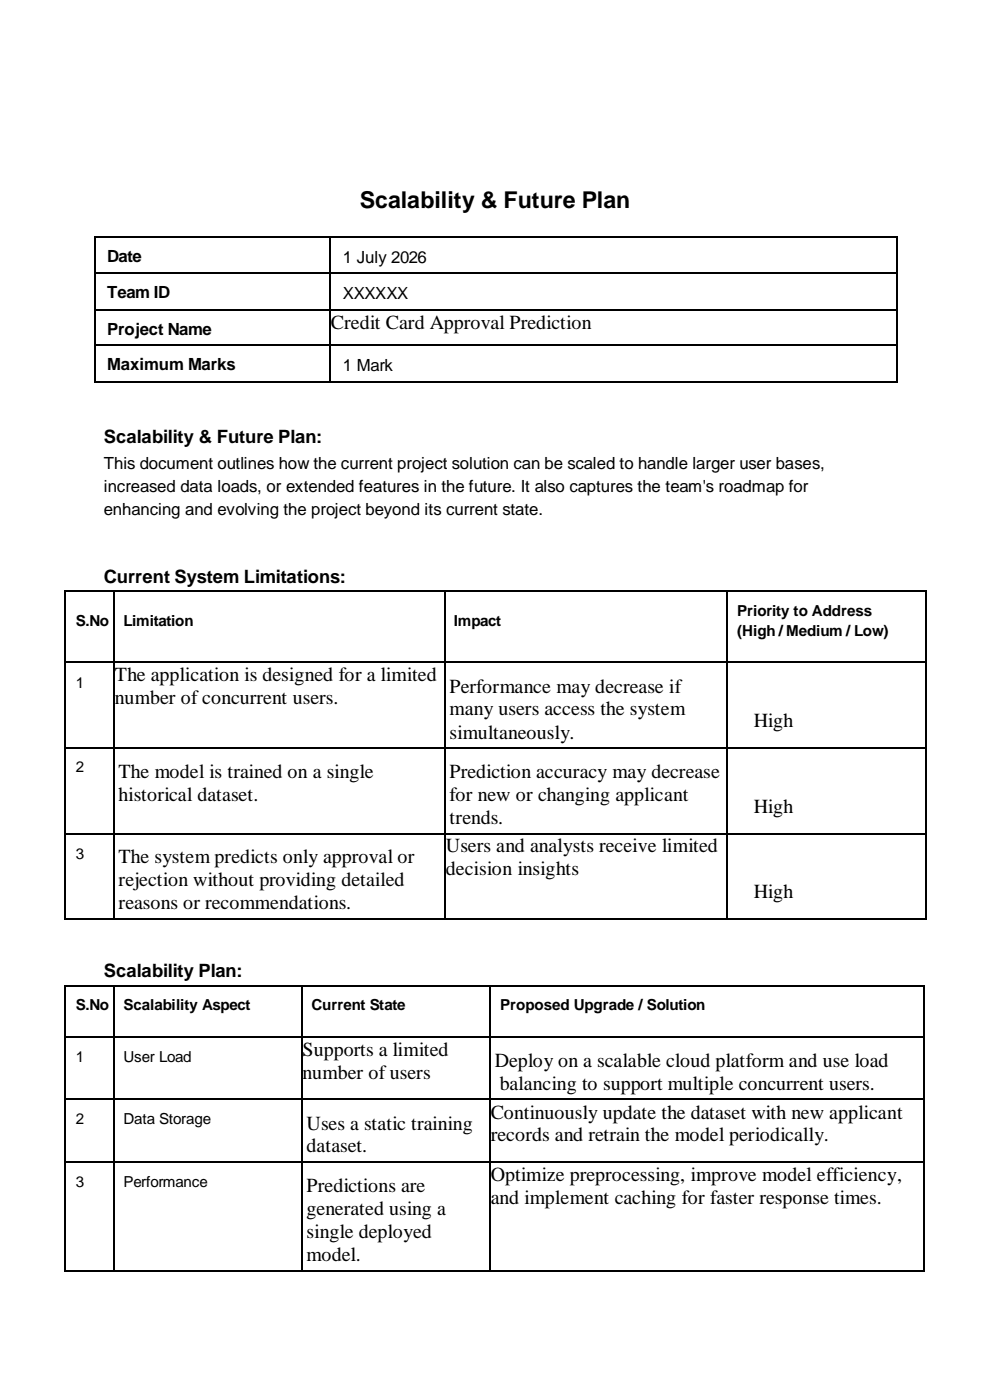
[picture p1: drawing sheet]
<svg xmlns="http://www.w3.org/2000/svg" width="210mm" height="297mm" viewBox="0 0 210 297" stroke-linecap="round" stroke-linejoin="round" font-family="sans-serif">
<defs><g id="words">
<text font-size="4.9" x="76.3" y="44">Scalability &amp; Future Plan</text>
<g font-size="4.2">
<text x="70.2" y="69.8">Credit Card Approval Prediction</text>
<text x="24.4" y="144.6">The application is designed for a limited</text>
<text x="24.4" y="149.4">number of concurrent users.</text>
<text x="95.4" y="146.9">Performance may decrease if</text>
<text x="95.4" y="151.8">many users access the system</text>
<text x="159.9" y="154.3">High</text>
<text x="95.4" y="156.7">simultaneously.</text>
<text x="25.2" y="165.1">The model is trained on a single</text>
<text x="95.4" y="165.1">Prediction accuracy may decrease</text>
<text x="25.2" y="169.9">historical dataset.</text>
<text x="95.4" y="169.9">for new or changing applicant</text>
<text x="159.9" y="172.4">High</text>
<text x="95.4" y="174.8">trends.</text>
<text x="25.2" y="183.2">The system predicts only approval or</text>
<text x="94.6" y="180.8">Users and analysts receive limited</text>
<text x="94.6" y="185.6">decision insights</text>
<text x="25.2" y="188">rejection without providing detailed</text>
<text x="159.9" y="190.5">High</text>
<text x="25.2" y="192.9">reasons or recommendations.</text>
<text x="64.2" y="224">Supports a limited</text>
<text x="104.9" y="226.4">Deploy on a scalable cloud platform and use load</text>
<text x="64.2" y="228.8">number of users</text>
<text x="106" y="231.3">balancing to support multiple concurrent users.</text>
<text x="65" y="239.7">Uses a static training</text>
<text x="104.1" y="237.3">Continuously update the dataset with new applicant</text>
<text x="65" y="244.5">dataset.</text>
<text x="104.1" y="242.1">records and retrain the model periodically.</text>
<text x="104.1" y="250.5">Optimize preprocessing, improve model efficiency,</text>
<text x="65" y="252.9">Predictions are</text>
<text x="65" y="257.8">generated using a</text>
<text x="104.1" y="255.4">and implement caching for faster response times.</text>
<text x="65" y="262.6">single deployed</text>
<text x="65" y="267.5">model.</text>
</g>
<g font-size="3.9">
<text x="22" y="94">Scalability &amp; Future Plan:</text>
<text x="22" y="123.6">Current System Limitations:</text>
<text x="22" y="207.2">Scalability Plan:</text>
</g>
<g font-size="3.6">
<text x="22.7" y="55.6">Date</text>
<text x="72.8" y="55.7">1 July 2026</text>
<text x="22.7" y="63.3">Team ID</text>
<text x="72.8" y="63.3">XXXXXX</text>
<text x="22.7" y="71">Project Name</text>
<text x="22.7" y="78.6">Maximum Marks</text>
<text x="72.8" y="78.7">1 Mark</text>
<text x="22" y="99.4">This document outlines how the current project solution can be scaled to handle larger user bases,</text>
<text x="22" y="104.3">increased data loads, or extended features in the future. It also captures the team's roadmap for</text>
<text x="22" y="109.3">enhancing and evolving the project beyond its current state.</text>
</g>
<g font-size="3.2">
<text x="156.4" y="130.6">Priority to Address</text>
<text x="16.1" y="132.7">S.No</text>
<text x="26.2" y="132.7">Limitation</text>
<text x="96.3" y="132.7">Impact</text>
<text x="156.4" y="134.8">(High /Medium / Low)</text>
<text x="16.1" y="145.9">1</text>
<text x="16.1" y="163.9">2</text>
<text x="16.1" y="182.2">3</text>
<text x="16.1" y="214.2">S.No</text>
<text x="26.2" y="214.2">Scalability Aspect</text>
<text x="66.1" y="214.2">Current State</text>
<text x="106.1" y="214.2">Proposed Upgrade / Solution</text>
<text x="16.1" y="225.4">1</text>
<text x="26.2" y="225.4">User Load</text>
<text x="16.1" y="238.4">2</text>
<text x="26.2" y="238.4">Data Storage</text>
<text x="16.1" y="251.9">3</text>
<text x="26.2" y="251.9">Performance</text>
</g>
</g></defs>
<g fill="#000">
<path d="M20.1 50.1h.3v.3h-.3z" fill-rule="evenodd"/>
<path d="M20.1 50.1h.3v.3h-.3z" fill-rule="evenodd"/>
<path d="M20.1 57.8h.3v.4h-.3z" fill-rule="evenodd"/>
<path d="M69.9 50.1h.3v.3h-.3z" fill-rule="evenodd"/>
<path d="M69.9 57.8h.3v.4h-.3z" fill-rule="evenodd"/>
<path d="M190.2 50.1h.3v.3h-.3z" fill-rule="evenodd"/>
<path d="M190.2 50.1h.3v.3h-.3z" fill-rule="evenodd"/>
<path d="M190.2 57.8h.3v.4h-.3z" fill-rule="evenodd"/>
<path d="M20.1 65.6h.3v.4h-.3z" fill-rule="evenodd"/>
<path d="M20.1 73h.3v.3h-.3z" fill-rule="evenodd"/>
<path d="M69.9 65.6h.3v.4h-.3z" fill-rule="evenodd"/>
<path d="M69.9 73h.3v.3h-.3z" fill-rule="evenodd"/>
<path d="M190.2 65.6h.3v.4h-.3z" fill-rule="evenodd"/>
<path d="M190.2 73h.3v.3h-.3z" fill-rule="evenodd"/>
<path d="M20.1 80.8h.3v.3h-.3z" fill-rule="evenodd"/>
<path d="M20.1 80.8h.3v.3h-.3z" fill-rule="evenodd"/>
<path d="M69.9 80.8h.3v.3h-.3z" fill-rule="evenodd"/>
<path d="M190.2 80.8h.3v.3h-.3z" fill-rule="evenodd"/>
<path d="M190.2 80.8h.3v.3h-.3z" fill-rule="evenodd"/>
<path d="M13.7 125.2h.4v.3h-.4z" fill-rule="evenodd"/>
<path d="M13.7 125.2h.4v.3h-.4z" fill-rule="evenodd"/>
<path d="M24 125.2h.3v.3h-.3z" fill-rule="evenodd"/>
<path d="M94.2 125.2h.3v.3h-.3z" fill-rule="evenodd"/>
<path d="M154.2 125.2h.3v.3h-.3z" fill-rule="evenodd"/>
<path d="M196.2 125.2h.3v.3h-.3z" fill-rule="evenodd"/>
<path d="M196.2 125.2h.3v.3h-.3z" fill-rule="evenodd"/>
<path d="M13.7 140.3h.4v.4h-.4z" fill-rule="evenodd"/>
<path d="M13.7 158.5h.4v.3h-.4z" fill-rule="evenodd"/>
<path d="M24 140.3h.3v.4h-.3z" fill-rule="evenodd"/>
<path d="M24 158.5h.3v.3h-.3z" fill-rule="evenodd"/>
<path d="M94.2 140.3h.3v.4h-.3z" fill-rule="evenodd"/>
<path d="M94.2 158.5h.3v.3h-.3z" fill-rule="evenodd"/>
<path d="M154.2 140.3h.3v.4h-.3z" fill-rule="evenodd"/>
<path d="M154.2 158.5h.3v.3h-.3z" fill-rule="evenodd"/>
<path d="M196.2 140.3h.3v.4h-.3z" fill-rule="evenodd"/>
<path d="M196.2 158.5h.3v.3h-.3z" fill-rule="evenodd"/>
<path d="M13.7 176.7h.4v.3h-.4z" fill-rule="evenodd"/>
<path d="M24 176.7h.3v.3h-.3z" fill-rule="evenodd"/>
<path d="M94.2 176.7h.3v.3h-.3z" fill-rule="evenodd"/>
<path d="M154.2 176.7h.3v.3h-.3z" fill-rule="evenodd"/>
<path d="M196.2 176.7h.3v.3h-.3z" fill-rule="evenodd"/>
<path d="M13.7 194.8h.4v.3h-.4z" fill-rule="evenodd"/>
<path d="M13.7 194.8h.4v.3h-.4z" fill-rule="evenodd"/>
<path d="M24 194.8h.3v.3h-.3z" fill-rule="evenodd"/>
<path d="M94.2 194.8h.3v.3h-.3z" fill-rule="evenodd"/>
<path d="M154.2 194.8h.3v.3h-.3z" fill-rule="evenodd"/>
<path d="M196.2 194.8h.3v.3h-.3z" fill-rule="evenodd"/>
<path d="M196.2 194.8h.3v.3h-.3z" fill-rule="evenodd"/>
<path d="M13.7 208.9h.4v.4h-.4z" fill-rule="evenodd"/>
<path d="M13.7 208.9h.4v.4h-.4z" fill-rule="evenodd"/>
<path d="M24 208.9h.3v.4h-.3z" fill-rule="evenodd"/>
<path d="M63.9 208.9h.3v.4h-.3z" fill-rule="evenodd"/>
<path d="M103.8 208.9h.3v.4h-.3z" fill-rule="evenodd"/>
<path d="M195.8 208.9h.4v.4h-.4z" fill-rule="evenodd"/>
<path d="M195.8 208.9h.4v.4h-.4z" fill-rule="evenodd"/>
<path d="M13.7 219.9h.4v.3h-.4z" fill-rule="evenodd"/>
<path d="M13.7 233.1h.4v.3h-.4z" fill-rule="evenodd"/>
<path d="M24 219.9h.3v.3h-.3z" fill-rule="evenodd"/>
<path d="M24 233.1h.3v.3h-.3z" fill-rule="evenodd"/>
<path d="M63.9 219.9h.3v.3h-.3z" fill-rule="evenodd"/>
<path d="M63.9 233.1h.3v.3h-.3z" fill-rule="evenodd"/>
<path d="M103.8 219.9h.3v.3h-.3z" fill-rule="evenodd"/>
<path d="M103.8 233.1h.3v.3h-.3z" fill-rule="evenodd"/>
<path d="M195.8 219.9h.4v.3h-.4z" fill-rule="evenodd"/>
<path d="M195.8 233.1h.4v.3h-.4z" fill-rule="evenodd"/>
<path d="M13.7 246.4h.4v.3h-.4z" fill-rule="evenodd"/>
<path d="M24 246.4h.3v.3h-.3z" fill-rule="evenodd"/>
<path d="M63.9 246.4h.3v.3h-.3z" fill-rule="evenodd"/>
<path d="M103.8 246.4h.3v.3h-.3z" fill-rule="evenodd"/>
<path d="M195.8 246.4h.4v.3h-.4z" fill-rule="evenodd"/>
<path d="M13.7 269.4h.4v.3h-.4z" fill-rule="evenodd"/>
<path d="M13.7 269.4h.4v.3h-.4z" fill-rule="evenodd"/>
<path d="M24 269.4h.3v.3h-.3z" fill-rule="evenodd"/>
<path d="M63.9 269.4h.3v.3h-.3z" fill-rule="evenodd"/>
<path d="M103.8 269.4h.3v.3h-.3z" fill-rule="evenodd"/>
<path d="M195.8 269.4h.4v.3h-.4z" fill-rule="evenodd"/>
<path d="M195.8 269.4h.4v.3h-.4z" fill-rule="evenodd"/>
</g>
<g fill="none" stroke="#000" stroke-width=".34">
<path d="M20.2 50.4v7.4M20.2 58.2v7.4M20.4 50.2h49.5M20.4 58h49.5M70 50.4v7.4M70 58.2v7.4M70.2 50.2h120M70.2 58h120M190.3 50.4v7.4M190.3 58.2v7.4M20.2 66v7M20.2 73.3v7.5"/>
<path d="M20.4 65.8h49.5M70 66v7M70 73.3v7.5M70.2 65.8h120M190.3 66v7M190.3 73.3v7.5M20.4 81h49.5M70.2 81h120M13.9 125.5v14.8M14.1 125.3h9.9M24.1 125.5v14.8M24.3 125.3h69.9"/>
<path d="M94.4 125.5v14.8M94.5 125.3h59.7M154.3 125.5v14.8M154.5 125.3h41.7M196.3 125.5v14.8M13.9 140.7v17.8M13.9 158.8v17.9M14.1 140.5h9.9M14.1 158.6h9.9M24.1 140.7v17.8M24.1 158.8v17.9M24.3 140.5h69.9"/>
<path d="M24.3 158.6h69.9M94.4 140.7v17.8M94.4 158.8v17.9M94.5 140.5h59.7M94.5 158.6h59.7M154.3 140.7v17.8M154.3 158.8v17.9M154.5 140.5h41.7M154.5 158.6h41.7M196.3 140.7v17.8M196.3 158.8v17.9M13.9 177v17.8"/>
<path d="M14.1 176.8h9.9M24.1 177v17.8M24.3 176.8h69.9M94.4 177v17.8M94.5 176.8h59.7M154.3 177v17.8M154.5 176.8h41.7M196.3 177v17.8M14.1 195h9.9M24.3 195h69.9M94.5 195h59.7M154.5 195h41.7"/>
<path d="M13.9 209.3v10.6M14.1 209.1h9.9M24.1 209.3v10.6M24.3 209.1h39.6M64 209.3v10.6M64.2 209.1h39.6M103.9 209.3v10.6M104.1 209.1h91.7M196 209.3v10.6M13.9 220.2v12.9M13.9 233.4v13M14.1 220h9.9"/>
<path d="M14.1 233.2h9.9M24.1 220.2v12.9M24.1 233.4v13M24.3 220h39.6M24.3 233.2h39.6M64 220.2v12.9M64 233.4v13M64.2 220h39.6M64.2 233.2h39.6M103.9 220.2v12.9M103.9 233.4v13M104.1 220h91.7"/>
<path d="M104.1 233.2h91.7M196 220.2v12.9M196 233.4v13M13.9 246.7v22.7M14.1 246.5h9.9M24.1 246.7v22.7M24.3 246.5h39.6M64 246.7v22.7M64.2 246.5h39.6M103.9 246.7v22.7M104.1 246.5h91.7M196 246.7v22.7"/>
<path d="M14.1 269.6h9.9M24.3 269.6h39.6M64.2 269.6h39.6M104.1 269.6h91.7"/>
</g>
<path d="M20.4 73.2h49.5M70.2 73.2h120" fill="none" stroke="#000" stroke-width=".35"/>
<use href="#words"/>
</svg>
